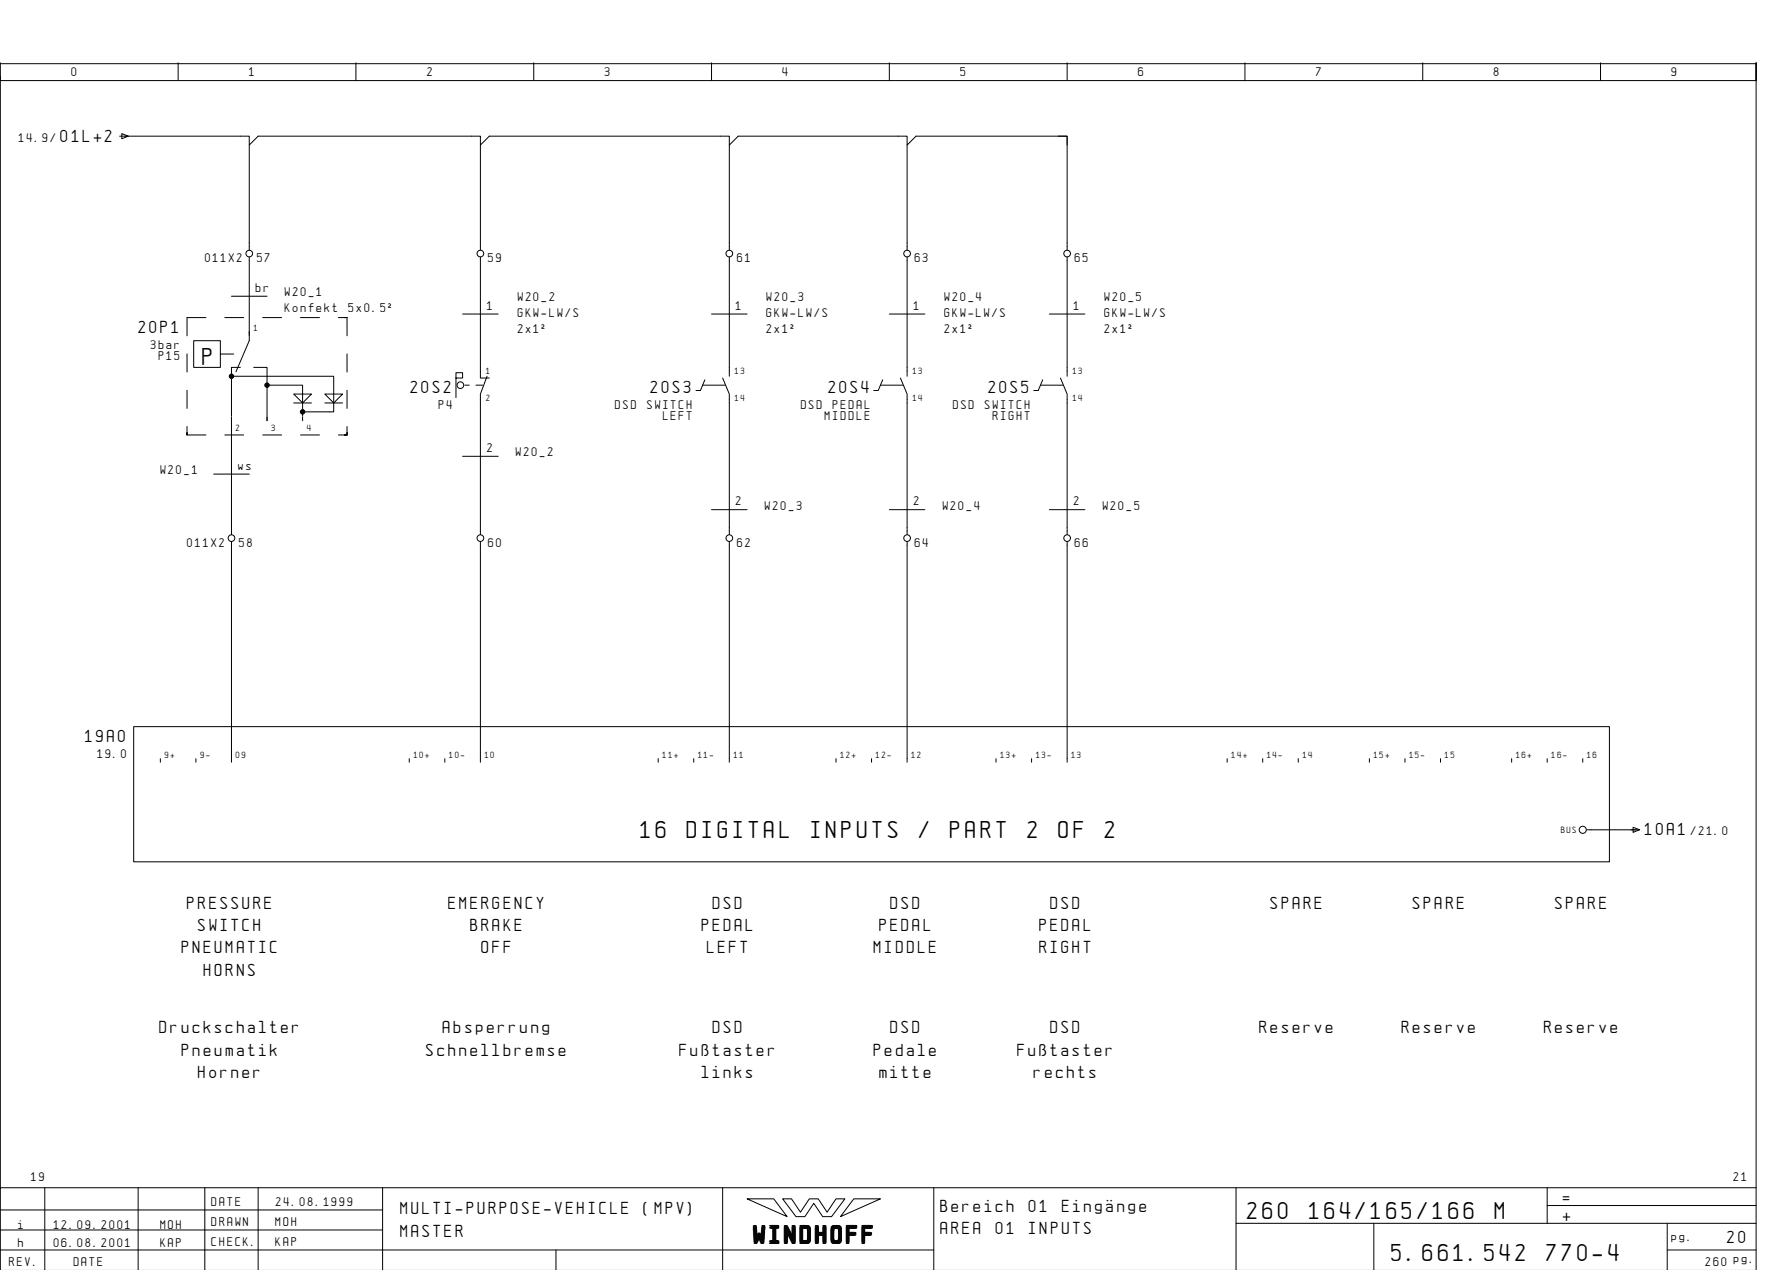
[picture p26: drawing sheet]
<svg xmlns="http://www.w3.org/2000/svg" width="399mm" height="286mm" viewBox="0 0 399 286" stroke-linecap="round" stroke-linejoin="round" font-family="sans-serif">
<defs><g id="words">
<g font-size="4.4">
<text x="45.6" y="82.1">P</text>
<text x="144.1" y="188.4">16</text>
<text x="154.5" y="188.4">DIGITAL</text>
<text x="182.4" y="188.4">INPUTS</text>
<text x="206.8" y="188.4">/</text>
<text x="213.7" y="188.4">PART</text>
<text x="231.1" y="188.4">2</text>
<text x="238.1" y="188.4">OF</text>
<text x="248.6" y="188.4">2</text>
<text x="280.6" y="274.1">260</text>
<text x="294.5" y="274.1">164/165/166</text>
<text x="336.3" y="274.1">M</text>
<text x="169.5" y="279.3">WINDHOFF</text>
<text x="313.1" y="283.6">5.661.542</text>
<text x="347.9" y="283.6">770-4</text>
</g>
<g font-size="3.1">
<text x="13.6" y="31.9">01L+2</text>
<text x="31.1" y="74.9">20P1</text>
<text x="92.4" y="88.4">20S2</text>
<text x="146.4" y="88.4">20S3</text>
<text x="186.4" y="88.4">20S4</text>
<text x="222.4" y="88.4">20S5</text>
<text x="19.1" y="166.9">19A0</text>
<text x="370.1" y="187.9">10A1</text>
<text x="42.1" y="204.4">PRESSURE</text>
<text x="44.6" y="209.4">SWITCH</text>
<text x="100.9" y="204.4">EMERGENCY</text>
<text x="105.9" y="209.4">BRAKE</text>
<text x="157.9" y="209.4">PEDAL</text>
<text x="160.3" y="204.4">DSD</text>
<text x="197.9" y="209.4">PEDAL</text>
<text x="200.3" y="204.4">DSD</text>
<text x="233.9" y="209.4">PEDAL</text>
<text x="236.3" y="204.4">DSD</text>
<text x="285.9" y="204.4">SPARE</text>
<text x="317.9" y="204.4">SPARE</text>
<text x="349.9" y="204.4">SPARE</text>
<text x="40.9" y="214.4">PNEUMATIC</text>
<text x="108.3" y="214.4">OFF</text>
<text x="159.1" y="214.4">LEFT</text>
<text x="196.6" y="214.4">MIDDLE</text>
<text x="233.9" y="214.4">RIGHT</text>
<text x="45.9" y="219.4">HORNS</text>
<text x="35.9" y="232.4">Druckschalter</text>
<text x="99.6" y="232.4">Absperrung</text>
<text x="160.3" y="232.4">DSD</text>
<text x="200.3" y="232.4">DSD</text>
<text x="236.3" y="232.4">DSD</text>
<text x="283.4" y="232.4">Reserve</text>
<text x="315.4" y="232.4">Reserve</text>
<text x="347.4" y="232.4">Reserve</text>
<text x="40.9" y="237.4">Pneumatik</text>
<text x="95.9" y="237.4">Schnellbremse</text>
<text x="152.9" y="237.4">Fu·taster</text>
<text x="196.6" y="237.4">Pedale</text>
<text x="228.9" y="237.4">Fu·taster</text>
<text x="44.6" y="242.4">Horner</text>
<text x="157.9" y="242.4">links</text>
<text x="197.9" y="242.4">mitte</text>
<text x="232.6" y="242.4">rechts</text>
<text x="90.1" y="273.1">MULTI-PURPOSE-VEHICLE</text>
<text x="144.8" y="273.1">(MPV)</text>
<text x="211.6" y="272.6">Bereich</text>
<text x="231.5" y="272.6">01</text>
<text x="238.9" y="272.6">EingÑnge</text>
<text x="351.6" y="270.6">=</text>
<text x="351.6" y="274.6">+</text>
<text x="90.1" y="278.1">MASTER</text>
<text x="211.6" y="277.6">AREA</text>
<text x="224" y="277.6">01</text>
<text x="231.5" y="277.6">INPUTS</text>
<text x="388.6" y="279.6">20</text>
</g>
<g font-size="2.3">
<text x="16.1" y="17.1">0</text>
<text x="56.1" y="17.1">1</text>
<text x="96.1" y="17.1">2</text>
<text x="136.1" y="17.1">3</text>
<text x="176.1" y="17.1">4</text>
<text x="216.1" y="17.1">5</text>
<text x="256.1" y="17.1">6</text>
<text x="296.1" y="17.1">7</text>
<text x="336.1" y="17.1">8</text>
<text x="376.1" y="17.1">9</text>
<text x="4.2" y="31.9">14.9/</text>
<text x="46.1" y="58.9">011X2</text>
<text x="57.8" y="58.9">57</text>
<text x="109.8" y="58.9">59</text>
<text x="165.8" y="58.9">61</text>
<text x="205.8" y="58.9">63</text>
<text x="241.8" y="58.9">65</text>
<text x="57.6" y="65.6">br</text>
<text x="64.1" y="66.6">W20_1</text>
<text x="64.1" y="70.2">Konfekt</text>
<text x="78.4" y="70.2">5x0.5˝</text>
<text x="109.6" y="69.6">1</text>
<text x="116.5" y="67.7">W20_2</text>
<text x="116.5" y="71.3">GKW-LW/S</text>
<text x="165.6" y="69.6">1</text>
<text x="172.5" y="67.7">W20_3</text>
<text x="172.5" y="71.3">GKW-LW/S</text>
<text x="205.6" y="69.6">1</text>
<text x="212.5" y="67.7">W20_4</text>
<text x="212.5" y="71.3">GKW-LW/S</text>
<text x="241.6" y="69.6">1</text>
<text x="248.5" y="67.7">W20_5</text>
<text x="248.5" y="71.3">GKW-LW/S</text>
<text x="116.5" y="74.9">2x1˝</text>
<text x="172.5" y="74.9">2x1˝</text>
<text x="212.5" y="74.9">2x1˝</text>
<text x="248.5" y="74.9">2x1˝</text>
<text x="33.9" y="78.4">3bar</text>
<text x="35.7" y="80.9">P15</text>
<text x="98.7" y="91.9">P4</text>
<text x="138.4" y="91.9">DSD</text>
<text x="145.6" y="91.9">SWITCH</text>
<text x="149.2" y="94.4">LEFT</text>
<text x="180.2" y="91.9">DSD</text>
<text x="185.6" y="94.4">MIDDLE</text>
<text x="187.4" y="91.9">PEDAL</text>
<text x="214.4" y="91.9">DSD</text>
<text x="221.6" y="91.9">SWITCH</text>
<text x="223.4" y="94.4">RIGHT</text>
<text x="109.6" y="101.6">2</text>
<text x="36.1" y="106.6">W20_1</text>
<text x="53.6" y="105.6">ws</text>
<text x="116.1" y="102.6">W20_2</text>
<text x="165.6" y="113.6">2</text>
<text x="205.6" y="113.6">2</text>
<text x="241.6" y="113.6">2</text>
<text x="172.1" y="114.6">W20_3</text>
<text x="212.1" y="114.6">W20_4</text>
<text x="248.1" y="114.6">W20_5</text>
<text x="42.1" y="122.9">011X2</text>
<text x="53.8" y="122.9">58</text>
<text x="109.8" y="122.9">60</text>
<text x="165.8" y="122.9">62</text>
<text x="205.8" y="122.9">64</text>
<text x="241.8" y="122.9">66</text>
<text x="21.9" y="170.4">19.0</text>
<text x="380.4" y="187.9">/21.0</text>
<text x="7" y="265.6">19</text>
<text x="390" y="265.6">21</text>
<text x="47.6" y="271.1">DATE</text>
<text x="47.6" y="275.6">DRAWN</text>
<text x="62" y="275.6">MOH</text>
<text x="62.1" y="271.1">24.08.1999</text>
<text x="4.1" y="276.4">i</text>
<text x="4.1" y="280.4">h</text>
<text x="12.1" y="276.4">12.09.2001</text>
<text x="12.1" y="280.4">06.08.2001</text>
<text x="36.1" y="276.4">MOH</text>
<text x="36.1" y="280.4">KAP</text>
<text x="47.6" y="280.1">CHECK.</text>
<text x="62" y="280.1">KAP</text>
<text x="376.1" y="279.1">pg.</text>
<text x="2.1" y="284.6">REV.</text>
<text x="16.6" y="284.6">DATE</text>
<text x="383.7" y="284.6">260 pg.</text>
</g>
<g font-size="1.6">
<text x="57.1" y="74.4">1</text>
<text x="109.4" y="84.1">1</text>
<text x="165.4" y="84.1">13</text>
<text x="205.4" y="84.1">13</text>
<text x="241.4" y="84.1">13</text>
<text x="109.4" y="90.1">2</text>
<text x="165.4" y="90.1">14</text>
<text x="205.4" y="90.1">14</text>
<text x="241.4" y="90.1">14</text>
<text x="53.1" y="96.8">2</text>
<text x="61.1" y="96.8">3</text>
<text x="69.1" y="96.8">4</text>
<text x="37.1" y="170.4">9+</text>
<text x="45.1" y="170.4">9-</text>
<text x="53.1" y="170.4">09</text>
<text x="93.1" y="170.4">10+</text>
<text x="101.1" y="170.4">10-</text>
<text x="109.1" y="170.4">10</text>
<text x="149.1" y="170.4">11+</text>
<text x="157.1" y="170.4">11-</text>
<text x="165.1" y="170.4">11</text>
<text x="189.1" y="170.4">12+</text>
<text x="197.1" y="170.4">12-</text>
<text x="205.1" y="170.4">12</text>
<text x="225.1" y="170.4">13+</text>
<text x="233.1" y="170.4">13-</text>
<text x="241.1" y="170.4">13</text>
<text x="277.1" y="170.4">14+</text>
<text x="285.1" y="170.4">14-</text>
<text x="293.1" y="170.4">14</text>
<text x="309.1" y="170.4">15+</text>
<text x="317.1" y="170.4">15-</text>
<text x="325.1" y="170.4">15</text>
<text x="341.1" y="170.4">16+</text>
<text x="349.1" y="170.4">16-</text>
<text x="357.1" y="170.4">16</text>
<text x="351.2" y="187.3">BUS</text>
</g>
</g></defs>
<g fill="none" stroke="#000" stroke-width=".22">
<path d="M.1 14.1v4h395v-4v271.6M.1 17.1v250M.1 14.3h395M40.1 14.1v4M80.1 14.1v4M120.1 14.1v4M160.1 14.1v4M200.1 14.1v4M240.1 14.1v4M280.1 14.1v4M320.1 14.1v4M360.1 14.1v4"/>
<path d="M26.9 30.6h29.2v2l2-2h50v2l2-2h54v2l2-2h38v2l2-2h34v25.6M27.4 30l1.5 .6-1.5 .6zM56.1 32.6v23.6M108.1 32.6v23.6M164.1 32.6v23.6M204.1 32.6v23.6M238.1 30.6h2v2M56.1 57.8v18.8l-3 7M108.1 57.8v27.2h2M164.1 57.8v26.8M204.1 57.8v26.8M240.1 57.8v26.8"/>
<path d="M42.1 79.6v4.1M46.3 71.4h-4.2v4.1M49.6 79.6v3h-6v-6h6v3h3M50.6 71.4h4.2M52.1 66.6h8M59.1 71.4h4.3M67.6 71.4h4.3M76.1 71.4h2h-.6M78.1 71.4v4.1M78.1 79.6v4.1M104.1 70.6h8M160.1 70.6h8"/>
<path d="M200.1 70.6h8M236.1 70.6h8M42.1 95.9v1.9v-.5M42.1 87.8v4M42.1 97.8h4.2M50.6 97.8h4.2M52.1 93.8v26.4M52.1 84.6h23v6M54.1 82.6h-2v11M57.1 82.6h3v12v-.8M59.1 97.8h4.3M60.1 86.6h8v7"/>
<path d="M66.1 90.6h4M66.1 88.6h4l-2 2zM67.6 97.8h4.3M68.1 93.8v.8M68.1 92.6h6M73.1 90.6h4M73.1 88.6h4l-2 2-1 2h1v-2zM76.1 97.8h2h-.6M78.1 95.9v1.9v-.5M78.1 87.8v4M102.6 85h1.5v-1.2h-1.5v5.6M104.6 86.6h1"/>
<path d="M107.1 86.6h1.5M109.6 84.6l-1.5 4v31.6M158.1 86.6h5M158.6 85.4l-1 2.4h-1M162.6 85l1.5 3.6v31.6M198.1 86.6h5M198.6 85.4l-1 2.4h-1M202.6 85l1.5 3.6v31.6M234.1 86.6h5M234.6 85.4l-1 2.4h-1M238.6 85l1.5 3.6v31.6M48.1 106.6h8"/>
<path d="M104.1 102.6h8M160.1 114.6h8M200.1 114.6h8M236.1 114.6h8M52.1 121.8v49.6M108.1 121.8v49.6M164.1 121.8v49.6M204.1 121.8v49.6M240.1 121.8v49.6M30.1 163.4h332v30.4h-332zM36.1 170.6v.8M44.1 170.6v.8"/>
<path d="M92.1 170.6v.8M100.1 170.6v.8M148.1 170.6v.8M156.1 170.6v.8M188.1 170.6v.8M196.1 170.6v.8M224.1 170.6v.8M232.1 170.6v.8M276.1 170.6v.8M284.1 170.6v.8M292.1 170.6v.8M308.1 170.6v.8"/>
<path d="M316.1 170.6v.8M324.1 170.6v.8M340.1 170.6v.8M348.1 170.6v.8M356.1 170.6v.8M357.1 186.6h11.7M367.4 186l1.5 .6-1.5 .6zM10.1 267.1v18.5M31.1 267.1v18.5M46.1 267.1v18.6M58.1 267.1v18.6M86.1 272.1h-86"/>
<path d="M86.1 276.6h-86M86.1 267.1v18.6M162.6 267.1v18.6M168.1 269.6h6l3 4zM176.1 269.6h2l2 3 2-3h2l2 3 2-3h2l-3 4h-2l-2-3-2 3h-2zM192.1 269.6h6l-9 4zM210.1 267.1v18.6M278.1 275.1h117M278.1 267.1v18.6M309.1 275.1v10.6M348.1 271.1h47M348.1 267.1v8"/>
<path d="M375.1 275.1v10.6M395.1 267.1h-395v18.6M125.1 281.1v4.6M210.1 281.1h-210M375.1 281.1h20"/>
<circle cx="56.1" cy="57" r=".75"/>
<circle cx="108.1" cy="57" r=".75"/>
<circle cx="164.1" cy="57" r=".75"/>
<circle cx="204.1" cy="57" r=".75"/>
<circle cx="240.1" cy="57" r=".75"/>
<circle cx="103.6" cy="86.6" r=".75"/>
<circle cx="52.1" cy="121" r=".75"/>
<circle cx="108.1" cy="121" r=".75"/>
<circle cx="164.1" cy="121" r=".75"/>
<circle cx="204.1" cy="121" r=".75"/>
<circle cx="240.1" cy="121" r=".75"/>
<circle cx="356.1" cy="186.6" r=".8"/>
</g>
<g fill="#000" stroke="#000" stroke-width=".22">
<circle cx="52.1" cy="84.6" r=".5"/>
<circle cx="60.1" cy="86.6" r=".5"/>
<circle cx="68.1" cy="92.6" r=".5"/>
</g>
<use href="#words"/>
</svg>
